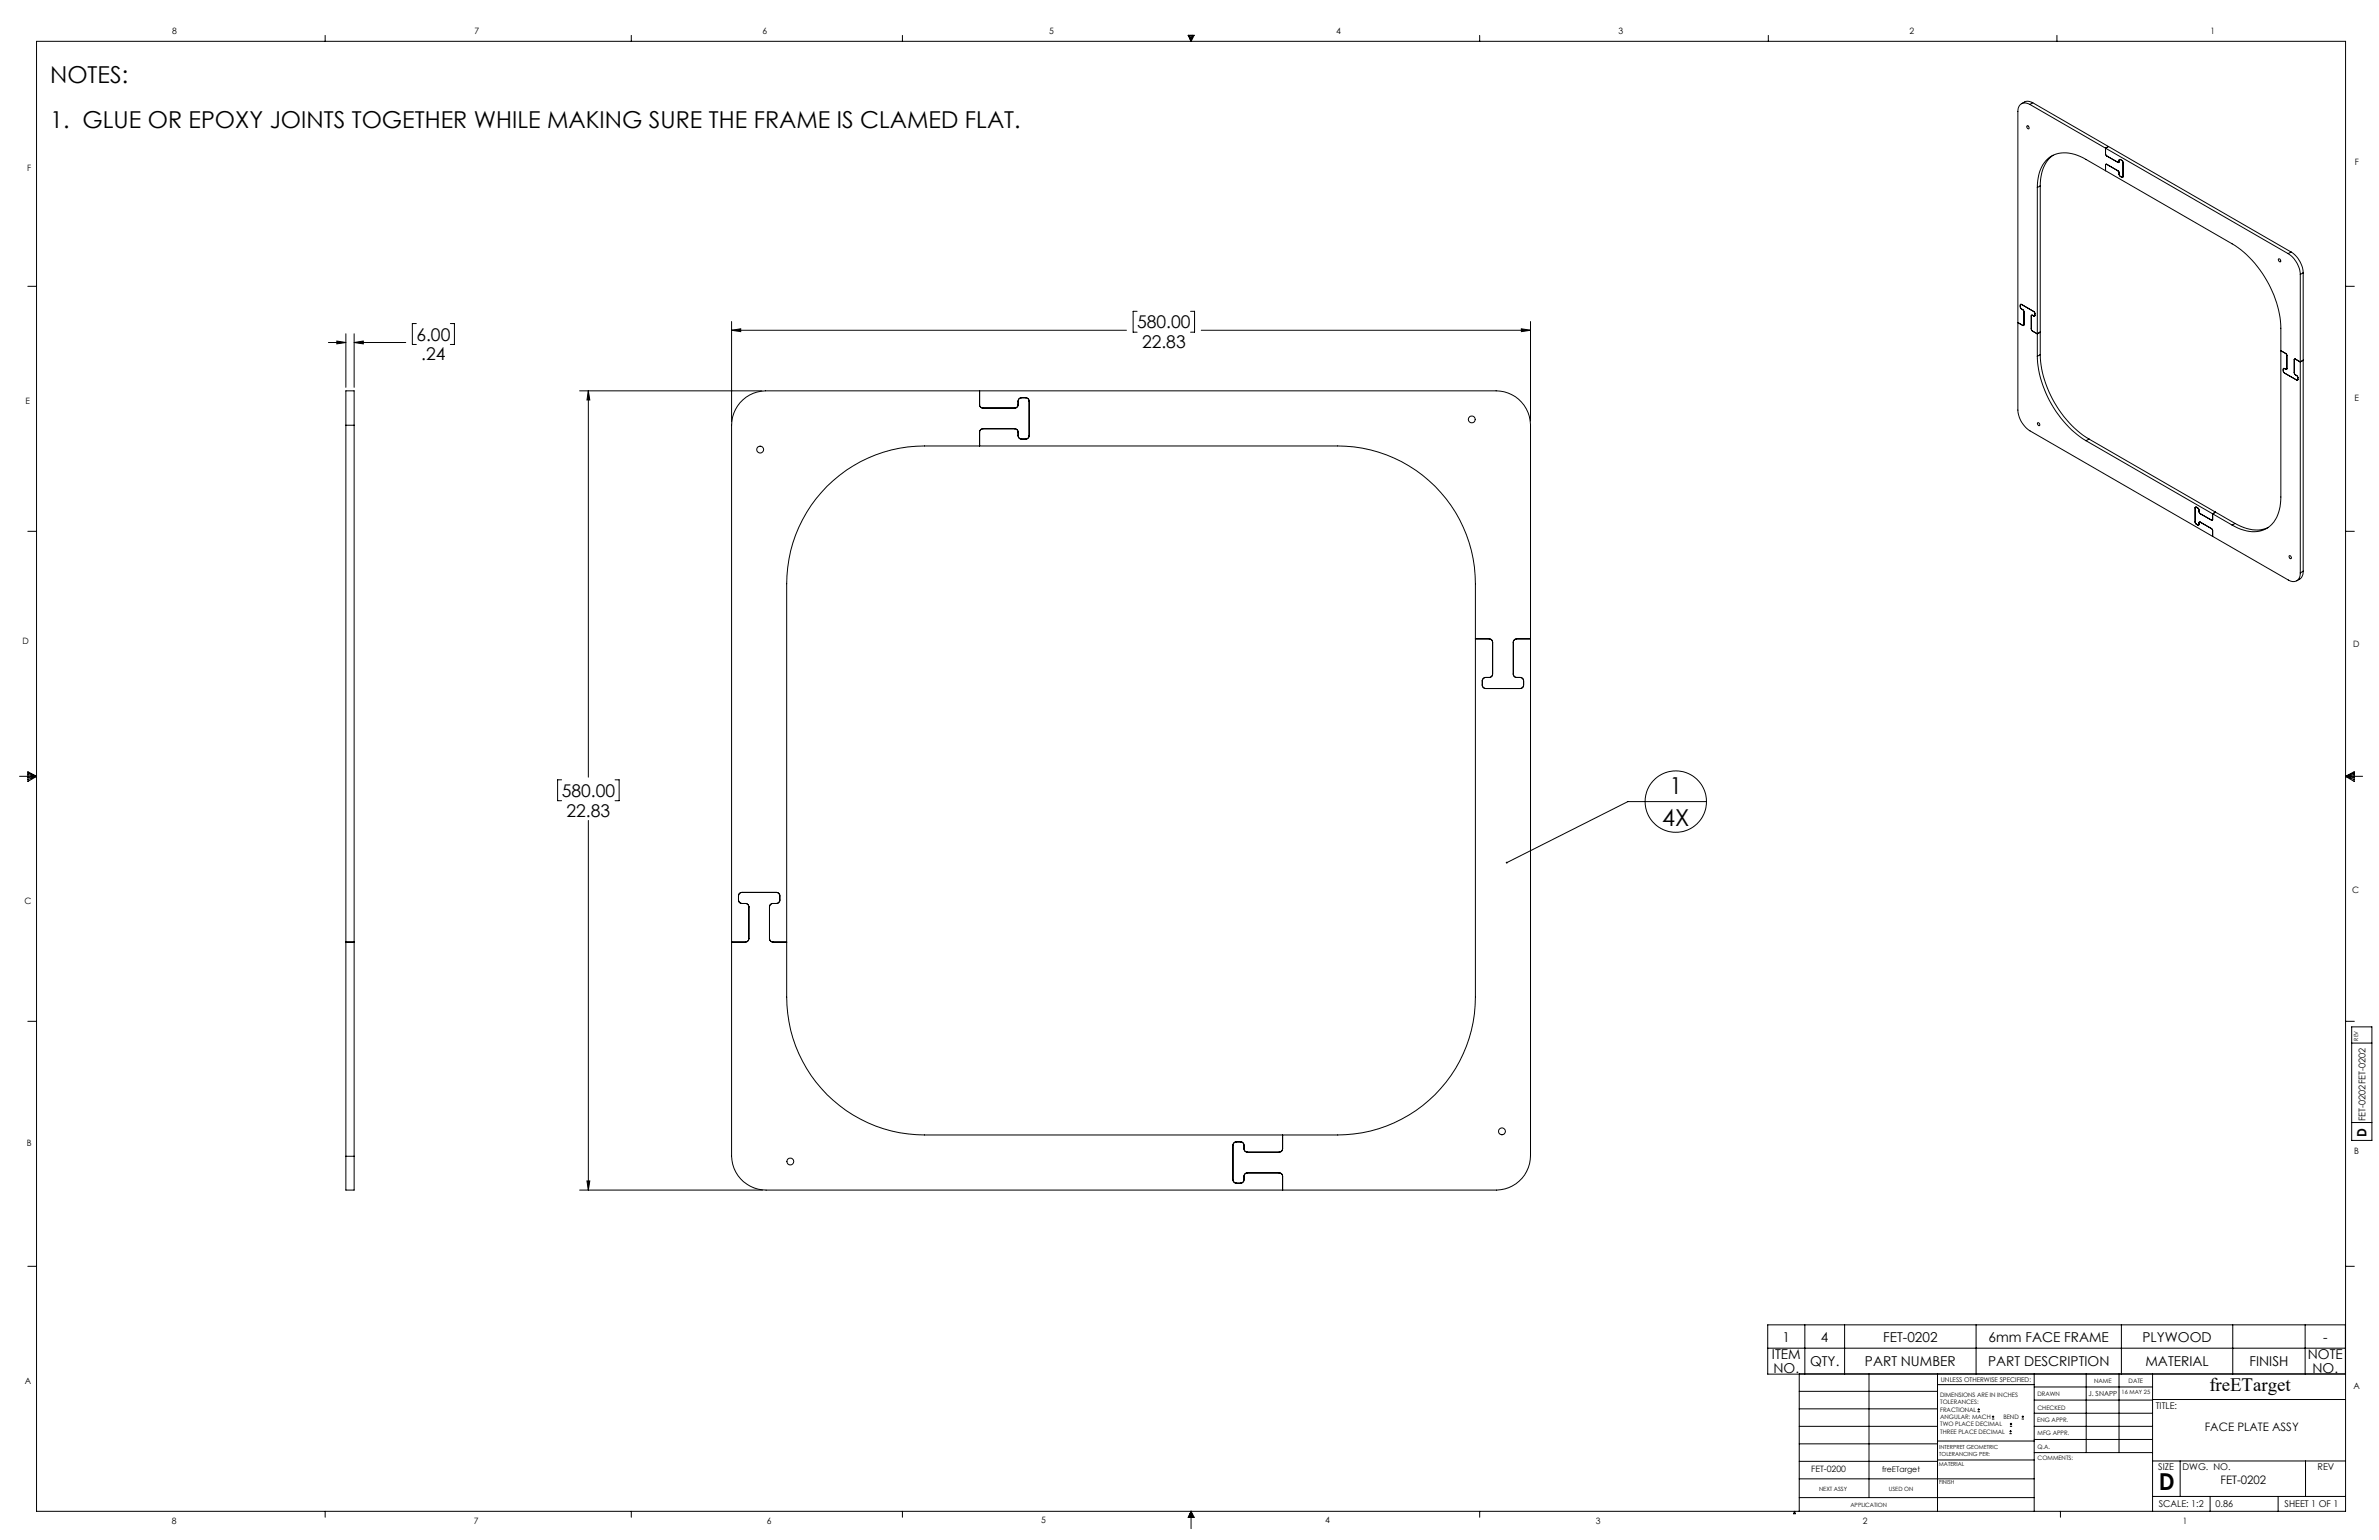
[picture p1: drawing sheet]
<svg xmlns="http://www.w3.org/2000/svg" width="864mm" height="559mm" viewBox="0 0 864 559" stroke-linecap="round" stroke-linejoin="round" font-family="sans-serif">
<defs><g id="words">
<g font-size="8.5">
<text x="18.2" y="30.1">NOTES:</text>
<text x="18.2" y="46.5">1. GLUE OR EPOXY JOINTS TOGETHER WHILE MAKING SURE THE FRAME IS CLAMED FLAT.</text>
<text x="606" y="288.3">1</text>
<text x="603.4" y="299.7">4X</text>
<text x="783.7" y="540.7">D</text>
</g>
<text font-size="6.9" x="802" y="504.9">freETarget</text>
<g font-size="6.4">
<text x="412.8" y="119.1">580.00</text>
<text x="151.2" y="123.6">6.00</text>
<text x="152.9" y="130.7">.24</text>
<text x="414.6" y="126.3">22.83</text>
<text x="203.9" y="289.2">580.00</text>
<text x="205.7" y="296.3">22.83</text>
</g>
<g font-size="4.9">
<text x="647.1" y="486.8">1</text>
<text x="661" y="486.8">4</text>
<text x="683.6" y="486.8">FET-0202</text>
<text x="721.9" y="486.8">6mm FACE FRAME</text>
<text x="777.8" y="486.8">PLYWOOD</text>
<text x="843.3" y="486.8">-</text>
<text x="643.3" y="493.3">ITEM</text>
<text x="657.1" y="495.7">QTY.</text>
<text x="677" y="495.7">PART NUMBER</text>
<text x="721.7" y="495.7">PART DESCRIPTION</text>
<text x="778.8" y="495.7">MATERIAL</text>
<text x="816.6" y="495.7">FINISH</text>
<text x="837.8" y="493.3">NOTE</text>
<text x="643.8" y="498.2">NO.</text>
<text x="839.4" y="498.2">NO.</text>
</g>
<text font-size="4.7" x="859" y="412.4" transform="rotate(-90 859 412.4)">D</text>
<g font-size="4.2">
<text x="800.3" y="519.3">FACE PLATE ASSY</text>
<text x="806.1" y="538.6">FET-0202</text>
</g>
<g font-size="3.4">
<text x="858.7" y="406.8" transform="rotate(-90 858.7 406.8)">FET-0202FET-0202</text>
<text x="782.6" y="511.2">TITLE:</text>
<text x="783.5" y="533.3">SIZE</text>
<text x="792.3" y="533.3">DWG. NO.</text>
<text x="841.3" y="533.4">REV</text>
<text x="783.6" y="546.8">SCALE: 1:2</text>
<text x="804.3" y="546.8">0.86</text>
<text x="829.3" y="546.8">SHEET 1 OF 1</text>
</g>
<g font-size="3.2">
<text x="62.5" y="12.4">8</text>
<text x="172.3" y="12.3">7</text>
<text x="276.8" y="12.4">6</text>
<text x="380.9" y="12.4">5</text>
<text x="485" y="12.3">4</text>
<text x="587.5" y="12.4">3</text>
<text x="693.2" y="12.4">2</text>
<text x="802.4" y="12.4">1</text>
<text x="854.9" y="59.8">F</text>
<text x="9.9" y="62">F</text>
<text x="9.3" y="146.5">E</text>
<text x="854.7" y="145.5">E</text>
<text x="8.2" y="233.6">D</text>
<text x="854.3" y="234.9">D</text>
<text x="8.9" y="328.1">C</text>
<text x="853.9" y="324.1">C</text>
<text x="9.7" y="415.8">B</text>
<text x="854.6" y="418.6">B</text>
<text x="9" y="502">A</text>
<text x="854.3" y="503.9">A</text>
<text x="657.5" y="534.2">FET-0200</text>
<text x="62.3" y="552.9">8</text>
<text x="172" y="552.9">7</text>
<text x="278.3" y="552.9">6</text>
<text x="377.9" y="552.8">5</text>
<text x="481" y="552.8">4</text>
<text x="579.3" y="552.8">3</text>
<text x="676.2" y="552.9">2</text>
<text x="792.4" y="552.8">1</text>
</g>
<text font-size="2.8" x="683.2" y="534.2">freETarget</text>
<text font-size="2.5" x="758.2" y="506.5">J. SNAPP</text>
<text font-size="2.4" x="704.5" y="501.3">UNLESS OTHERWISE SPECIFIED:</text>
<g font-size="2.2">
<text x="760.2" y="501.8">NAME</text>
<text x="772.7" y="501.8">DATE</text>
<text x="704.3" y="506.9">DIMENSIONS ARE IN INCHES</text>
<text x="704.3" y="509.6">TOLERANCES:</text>
<text x="739.6" y="506.6">DRAWN</text>
<text x="704.3" y="512.2">FRACTIONAL</text>
<text x="704.3" y="514.9">ANGULAR: MACH</text>
<text x="727.2" y="514.9">BEND</text>
<text x="739.6" y="511.5">CHECKED</text>
<text x="704.3" y="517.5">TWO PLACE DECIMAL</text>
<text x="704.3" y="520.2">THREE PLACE DECIMAL</text>
<text x="739.6" y="516.1">ENG APPR.</text>
<text x="739.7" y="520.9">MFG APPR.</text>
<text x="739.6" y="525.6">Q.A.</text>
<text x="739.7" y="529.8">COMMENTS:</text>
</g>
<g font-size="2.1">
<text x="770.2" y="505.9">16 MAY 25</text>
<text x="660.3" y="540.9">NEXT ASSY</text>
<text x="685.6" y="540.9">USED ON</text>
<text x="671.7" y="546.7">APPLICATION</text>
</g>
<g font-size="2">
<text x="856" y="377.7" transform="rotate(-90 856 377.7)">REV</text>
<text x="704" y="525.8">INTERPRET GEOMETRIC</text>
<text x="703.9" y="531.8">MATERIAL</text>
<text x="704" y="528.3">TOLERANCING PER:</text>
<text x="703.9" y="538.7">FINISH</text>
</g>
</g></defs>
<g fill="none" stroke="#000" stroke-width=".36">
<path d="M13.3 15h838.2v533.4h-838.2zM118 12.8v2.2M229.2 12.8v2.2M327.6 12.8v2.2M431.3 12.8h2.2l-1.1 2.2zM431.5 12.8l.9 2.2M432 12.8l.4 2.2M432.7 12.8l-.3 2.2M433 12.8l-.6 2.2M537.1 12.8v2.2M641.9 12.8v2.2M746.7 12.8v2.2"/>
<path d="M736.8 37.9a2.69 2.69 0 0 0-3-.2 2.69 2.69 0 0 0-1.3 2.8v108.3a9.7 9.7 0 0 0 4.4 7.6l66.3 38.2M736.8 37.9l93.8 54.1M737.9 37.3a3.2 3.2 0 0 0-4.1 .3M737.9 37.3l-1.1 .6M737.9 37.3l93.8 54.1M735.8 45.8a.58 .58 0 0 1 .7 .2 .58 .58 0 0 1-.1 .8l-.5-.4zM745.3 56.3a12.6 12.6 0 0 0-4.7 11.2M765.4 53.2l-1.1 .6 .2 2.5 4.5 2.7 .3-.2 .1-.9 1.2 .6 .1 5.7-.4 .2-.8-.5-.3-1.6-.4-.3-4.1-2.4-.4 .2v2.1M739.6 68.1a12.7 12.7 0 0 1 5.1-11.5 12.2 12.2 0 0 1 12.5 1.3l53.1 30.6a39.1 39.1 0 0 1 17.7 30.6v61.2a12.7 12.7 0 0 1-5.2 11.5 12.2 12.2 0 0 1-12.5-1.3M739.6 68.1v61.2M740.6 67.5l-1 .6M740.6 67.5v61.2"/>
<path d="M827.2 93.9a.66 .66 0 0 1 .6 .4 .66 .66 0 0 1-.1 .7l-.6-.6zM830.6 92a9.8 9.8 0 0 1 4.4 7.6M831.7 91.4a9.8 9.8 0 0 1 4.4 7.6M831.7 91.4l-1.1 .6M835 99.6v108.3M836.1 99v108.3M836.1 99l-1.1 .6M10.1 103.9h3.2M151.1 117.4h-1.4v7.6h1.4M163.5 117.4h1.5v7.6h-1.5M265.6 119.8l3.3-.5v1zM265.6 116.7v36.3"/>
<path d="M265.6 119.8h143.3M412.8 113h-1.5v7.5h1.5M432.2 113h1.4v7.5h-1.4M436.1 119.8h119.5M552.3 119.3l3.3 .5-3.3 .5zM555.6 116.7v36.1M732.5 117.1l1.8 1 .4-.1v-4.9l-.2-.5-1-.9-.1-1.1 .3-.2 4.8 2.8 .1 1.5-1-.4-.2 .2v5l.4 .6 1.8 1 1-.6M851.5 103.9h3.1M119.2 124.3h6.4M122.3 123.8l3.3 .5-3.3 .5zM125.6 121.1v19.4M128.6 121.1v19.4"/>
<path d="M128.6 124.3h18.7M128.6 124.3l3.3-.5v1zM739.6 129.3a39.1 39.1 0 0 0 17.6 30.6M740.6 128.7a39 39 0 0 0 17.7 30.6M740.6 128.7l-1 .6M828 127.2l1.7 1.1 .5 .5v5.1l-1.3-.2 .1 1.4 4.9 2.9 .2-.2-.1-1.2-.9-.7-.3-.5v-4.9l.4-.2 1.8 1 1.1-.6M125.6 154.3v-12.5h3v12.5M125.6 154.3v265.3M125.6 154.3h3M128.6 154.3v265.3M210.4 141.8h66.2M213.6 141.8v140.2"/>
<path d="M213.6 141.8l.5 3.3h-1zM268.6 146.1a12.6 12.6 0 0 1 9.2-4.3h265.3a12.5 12.5 0 0 1 12.5 12.3v265.2a12.5 12.5 0 0 1-12.3 12.5h-265.2a12.5 12.5 0 0 1-12.5-12.2v-265.3a12.7 12.7 0 0 1 3-8.2zM355.6 141.8v5a1.21 1.21 0 0 0 1.2 1.3h11.5a1.21 1.21 0 0 0 1.3-1.3v-1.2a1.26 1.26 0 0 1 1.2-1.3h1.5a1.26 1.26 0 0 1 1.3 1.3v12.5a1.26 1.26 0 0 1-1.3 1.2h-1.5a1.26 1.26 0 0 1-1.2-1.2v-1.3a1.21 1.21 0 0 0-1.3-1.2h-11.5a1.21 1.21 0 0 0-1.2 1.2v5M739.7 153.4a.53 .53 0 0 1 .7 .3 .53 .53 0 0 1-.4 .7l-.4-.5zM757.2 159.9l46 26.5M758.3 159.3l53.1 30.6M758.3 159.3l-1.1 .6M300.2 176.5a50.2 50.2 0 0 1 35.4-14.7h150a50 50 0 0 1 50 50v150a50 50 0 0 1-50 50h-150a50 50 0 0 1-50-50v-150a50 50 0 0 1 14.6-35.3zM10.1 192.8h3.2M803.2 194.6l27.5 15.9a2.67 2.67 0 0 0 3.1 .2 2.67 2.67 0 0 0 1.2-2.8M803.2 186.4v2.2l-.2 .2-4.4-2.5-.5-1.7-.9-.6-.3 .1 .1 5.8 1.1 .6 .2-.9 .3-.2 4.2 2.4 .4 .7v2.1M803.2 186.4l7.1 4.1"/>
<path d="M804.3 185.8l-1.1 .6M811.4 189.9a12.9 12.9 0 0 0 11.9 1.6M811.4 189.9l-1.1 .6M851.5 192.8h3.1M831.1 201.6a.55 .55 0 0 1 .7 .4 .55 .55 0 0 1-.4 .7l-.4-.6zM836.1 207.3a3.3 3.3 0 0 1-2.3 3.4M836.1 207.3l-1.1 .6M535.6 231.8h5a1.26 1.26 0 0 1 1.2 1.3v11.5a1.21 1.21 0 0 1-1.2 1.2h-1.3a1.26 1.26 0 0 0-1.2 1.3v1.5a1.26 1.26 0 0 0 1.2 1.2h12.6a1.26 1.26 0 0 0 1.2-1.2v-1.5a1.26 1.26 0 0 0-1.2-1.3h-1.3a1.21 1.21 0 0 1-1.3-1.2v-11.5a1.26 1.26 0 0 1 1.3-1.3h5M7.1 281.7h6.2M10.1 280l3.2 1.7-3.2 1.9zM10.1 280.5l3.2 1.2M10.1 281.1l3.2 .6"/>
<path d="M13.3 281.7l-3.2 1.2M13.3 281.7l-3.2 .5M203.9 283h-1.5v7.5h1.5M213.6 297.7v134.1M223.3 283h1.5v7.5h-1.5M619.5 290.9h-28.6l-43.9 22.1M851.5 281.7h6.1M851.5 281.7l3.1 .5M851.5 281.7l3.1 1.2M851.5 281.7l3.1-1.7v3.6zM854.6 281.1l-3.1 .6M854.6 280.5l-3.1 1.2"/>
<path d="M125.6 341.8h3M265.6 341.8h5a1.33 1.33 0 0 0 1.3-1.2v-11.5a1.26 1.26 0 0 0-1.3-1.3h-1.3a1.33 1.33 0 0 1-1.2-1.2v-1.5a1.33 1.33 0 0 1 1.2-1.3h12.5a1.26 1.26 0 0 1 1.3 1.3v1.5a1.26 1.26 0 0 1-1.3 1.2h-1.2a1.26 1.26 0 0 0-1.3 1.3v11.5a1.33 1.33 0 0 0 1.3 1.2h5M10.1 370.6h3.2M851.5 370.6h3.1M853.7 372.6h7.3v41.2h-7.3zM853.7 378.5h7.3M125.6 419.6v12.2h3v-12.2M125.6 419.6h3M465.6 411.8v5a1.26 1.26 0 0 1-1.3 1.3h-11.5a1.21 1.21 0 0 1-1.2-1.3v-1.2a1.26 1.26 0 0 0-1.3-1.3h-1.5a1.26 1.26 0 0 0-1.2 1.3v12.5a1.33 1.33 0 0 0 1.2 1.2h1.5a1.33 1.33 0 0 0 1.3-1.2v-1.3a1.21 1.21 0 0 1 1.2-1.2h11.5a1.26 1.26 0 0 1 1.3 1.2v5M853.7 407.3h7.3M210.4 431.8h66.4M213.1 428.5h1l-.5 3.3z"/>
<path d="M10.1 459.5h3.2M851.5 459.5h3.1M641.7 489.2h209.7M655.2 480.7v17.9M669.6 480.7v17.9M678.5 498.5v44.9M703.3 498.5v49.9M717.3 480.7v17.9M738.4 498.5v49.9M757.3 498.5v28.6M769.2 498.5v28.6M770.1 480.7v17.9"/>
<path d="M781.4 498.5v49.9M810.5 480.7v17.9M836.8 480.7v17.9M851.4 480.7h-209.7v17.9h209.7M851.5 498.5h-198.4v49.9M653.1 517.6h50.2M653.1 511.2h50.2M653.1 504.9h50.2M703.3 502.4h35.1M717.9 512.3h.8M717.9 511.4h.8M718.3 511v.8"/>
<path d="M723.1 514.9h.8M723.1 514.1h.8M723.5 513.6v.9M729.4 519.4h.9M729.6 517.6h.8M729.6 516.7h.8M729.9 518.9v.9M730 516.3v.8M733.9 514.9h.8M733.9 514.1h.8M734.3 513.6v.9M738.4 517.6h43"/>
<path d="M738.4 512.8h43M738.4 508h43M738.4 503.3h43M781.4 507.8h70.1M653.1 536.6h85.3M653.1 530.3h50.2M653.1 523.9h50.2M703.3 529.8h35.1M703.3 522.9h35.1M729.4 520.2h.9M738.4 527.1h43M738.4 522.3h43"/>
<path d="M781.4 530.1h70.1M791.4 530.1v12.9M836.9 530.1v12.9M118 548.4v2.1M229.2 548.4v2.1M327.6 548.4v2.1M432.4 548.4v6.3M432.4 548.4l1.1 2.2h-2.2zM432.4 548.4l.6 2.2M432.4 548.4l-.9 2.2M432.4 548.4l-.4 2.2M432.4 548.4l.3 2.2"/>
<path d="M537.1 548.4v2.1M651.4 548.4l.4 .9h-.7zM653.1 543.4h85.3M748 548.4v2.1M781.4 543h70.1M802.3 543v5.4M827 543v5.4"/>
<circle cx="534.3" cy="152.2" r="1.25"/>
<circle cx="275.9" cy="163.1" r="1.25"/>
<circle cx="608.3" cy="290.9" r="11.1"/>
<circle cx="545.2" cy="410.5" r="1.25"/>
<circle cx="286.9" cy="421.5" r="1.25"/>
</g>
<g fill="#000">
<path d="M546.7 312.8a.34 .34 0 0 1 .5 0 .34 .34 0 0 1-.1 .5 .34 .34 0 0 1-.4-.1l.3-.2-.3 .2z"/>
<path d="M265.6 119.8l3.3-.5v1zM552.3 119.3l3.3 .5-3.3 .5zM213.6 141.8l.5 3.3h-1zM213.1 428.5h1l-.5 3.3zM122.3 123.8l3.3 .5-3.3 .5zM128.6 124.3l3.3-.5v1z"/>
</g>
<use href="#words"/>
</svg>
